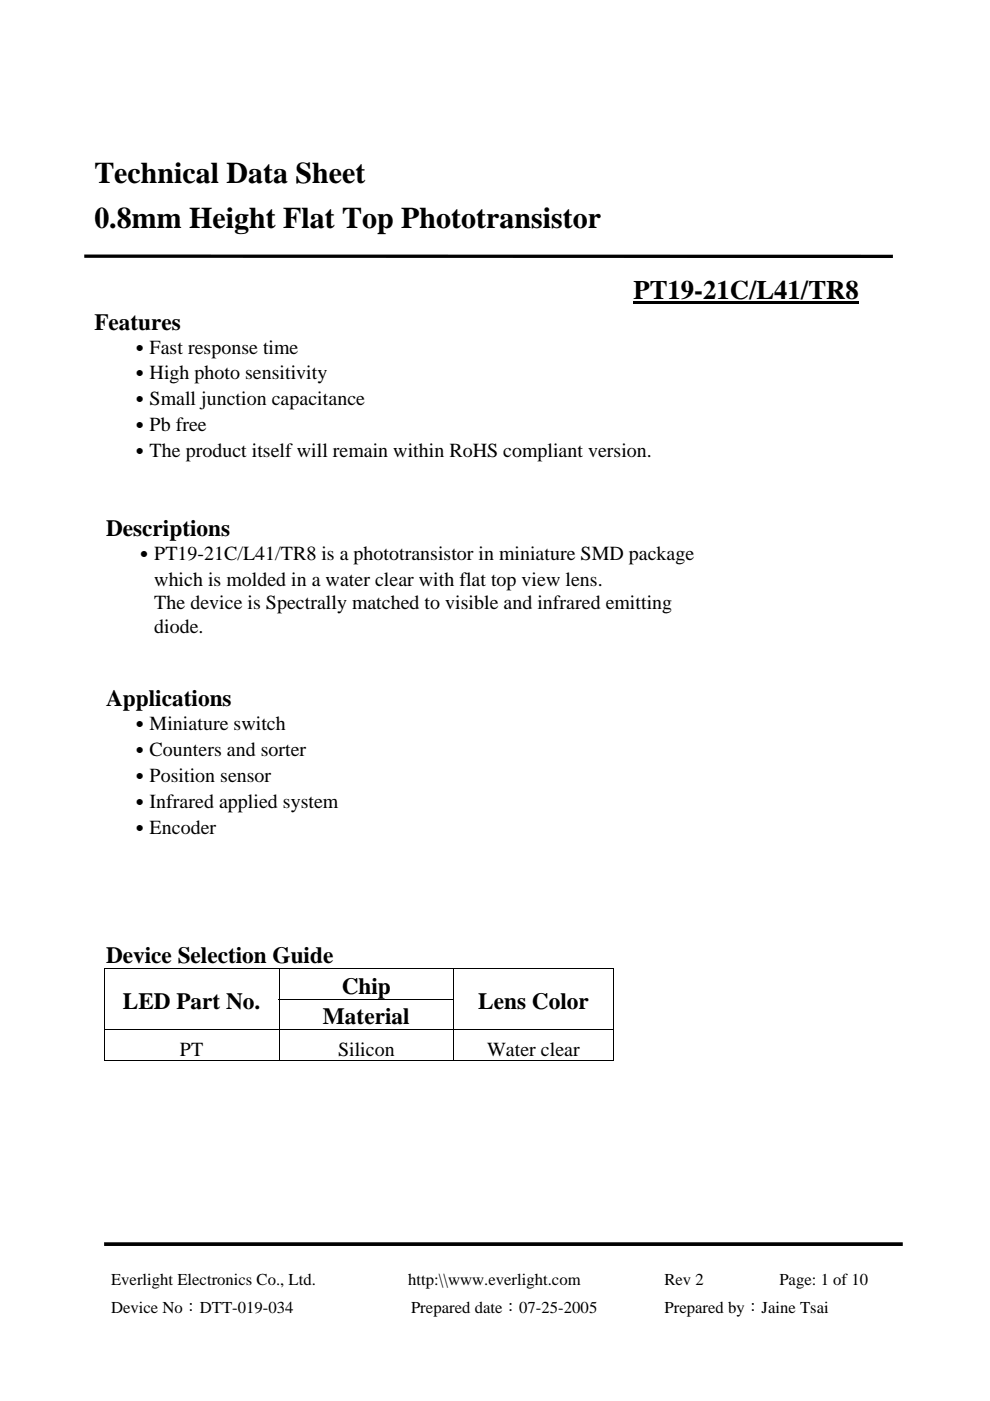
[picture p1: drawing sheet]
<svg xmlns="http://www.w3.org/2000/svg" width="210mm" height="297mm" viewBox="0 0 210 297" stroke-linecap="round" stroke-linejoin="round" font-family="sans-serif">
<defs><g id="words">
<g font-size="6.3">
<text x="20" y="38.8">Technical Data Sheet</text>
<text x="20" y="48.2">0.8mm Height Flat Top Phototransistor</text>
</g>
<text font-size="5.7" x="134.3" y="63.4">PT19-21C/L41/TR8</text>
<g font-size="4.9">
<text x="20" y="69.9">Features</text>
<text x="22.5" y="113.7">Descriptions</text>
<text x="22.5" y="149.7">Applications</text>
<text x="22.5" y="204.2">Device Selection Guide</text>
<text x="26.1" y="213.9">LED Part No.</text>
<text x="72.5" y="210.7">Chip</text>
<text x="101.4" y="213.9">Lens Color</text>
<text x="68.5" y="217.2">Material</text>
</g>
<g font-size="4.2">
<text x="27.5" y="75">․Fast response time</text>
<text x="27.5" y="80.5">․High photo sensitivity</text>
<text x="27.5" y="86">․Small junction capacitance</text>
<text x="27.5" y="91.5">․Pb free</text>
<text x="27.5" y="96.9">․The product itself will remain within RoHS compliant version.</text>
<text x="28.5" y="118.8">․PT19-21C/L41/TR8 is a phototransistor in miniature SMD package</text>
<text x="32.7" y="124.3">which is molded in a water clear with flat top view lens.</text>
<text x="32.7" y="129.2">The device is Spectrally matched to visible and infrared emitting</text>
<text x="32.7" y="134.1">diode.</text>
<text x="27.5" y="154.7">․Miniature switch</text>
<text x="27.5" y="160.3">․Counters and sorter</text>
<text x="27.5" y="165.8">․Position sensor</text>
<text x="27.5" y="171.3">․Infrared applied system</text>
<text x="27.5" y="176.8">․Encoder</text>
<text x="38.2" y="223.8">PT</text>
<text x="71.7" y="223.8">Silicon</text>
<text x="103.3" y="223.8">Water clear</text>
</g>
<g font-size="3.5">
<text x="23.6" y="272.4">Everlight Electronics Co., Ltd.</text>
<text x="86.6" y="272.4">http:\\www.everlight.com</text>
<text x="140.9" y="272.4">Rev 2</text>
<text x="165.2" y="272.4">Page: 1 of 10</text>
<text x="23.6" y="278.3">Device No：DTT-019-034</text>
<text x="87.1" y="278.3">Prepared date：07-25-2005</text>
<text x="140.9" y="278.3">Prepared by：Jaine Tsai</text>
</g>
</g></defs>
<path d="M22.1 263.8h169.3" fill="none" stroke="#000" stroke-width=".78" stroke-linecap="butt"/>
<path d="M134.3 64h47.8v.5h-47.8zM22 205.2h.2v.2h-.2zM22 211.8h.2v.1h-.2zM130 205.2h.2v.2h-.2zM130 211.8h.2v.1h-.2zM130 224.8h.2v.2h-.2z" fill="#000"/>
<g fill="none" stroke="#000" stroke-width=".21">
<path d="M22 205.3h108.2M22 218.4h108.2M22.1 205.4v6.4M22.1 211.9v6.4M22.1 218.4v6.6M59.1 211.8h37.2M59.2 205.4v6.4M59.2 211.9v6.4M59.2 218.4v6.6M96.2 205.4v6.4M96.2 211.9v6.4M96.2 218.4v6.6"/>
<path d="M130.1 205.4v6.4M130.1 211.9v6.4M130.1 218.4v6.6M22 224.9h37.1M59.2 224.9h36.9M96.3 224.9h33.7"/>
</g>
<path d="M17.9 54.3l171.4 .1" fill="none" stroke="#000" stroke-width=".7" stroke-linecap="butt"/>
<use href="#words"/>
</svg>
